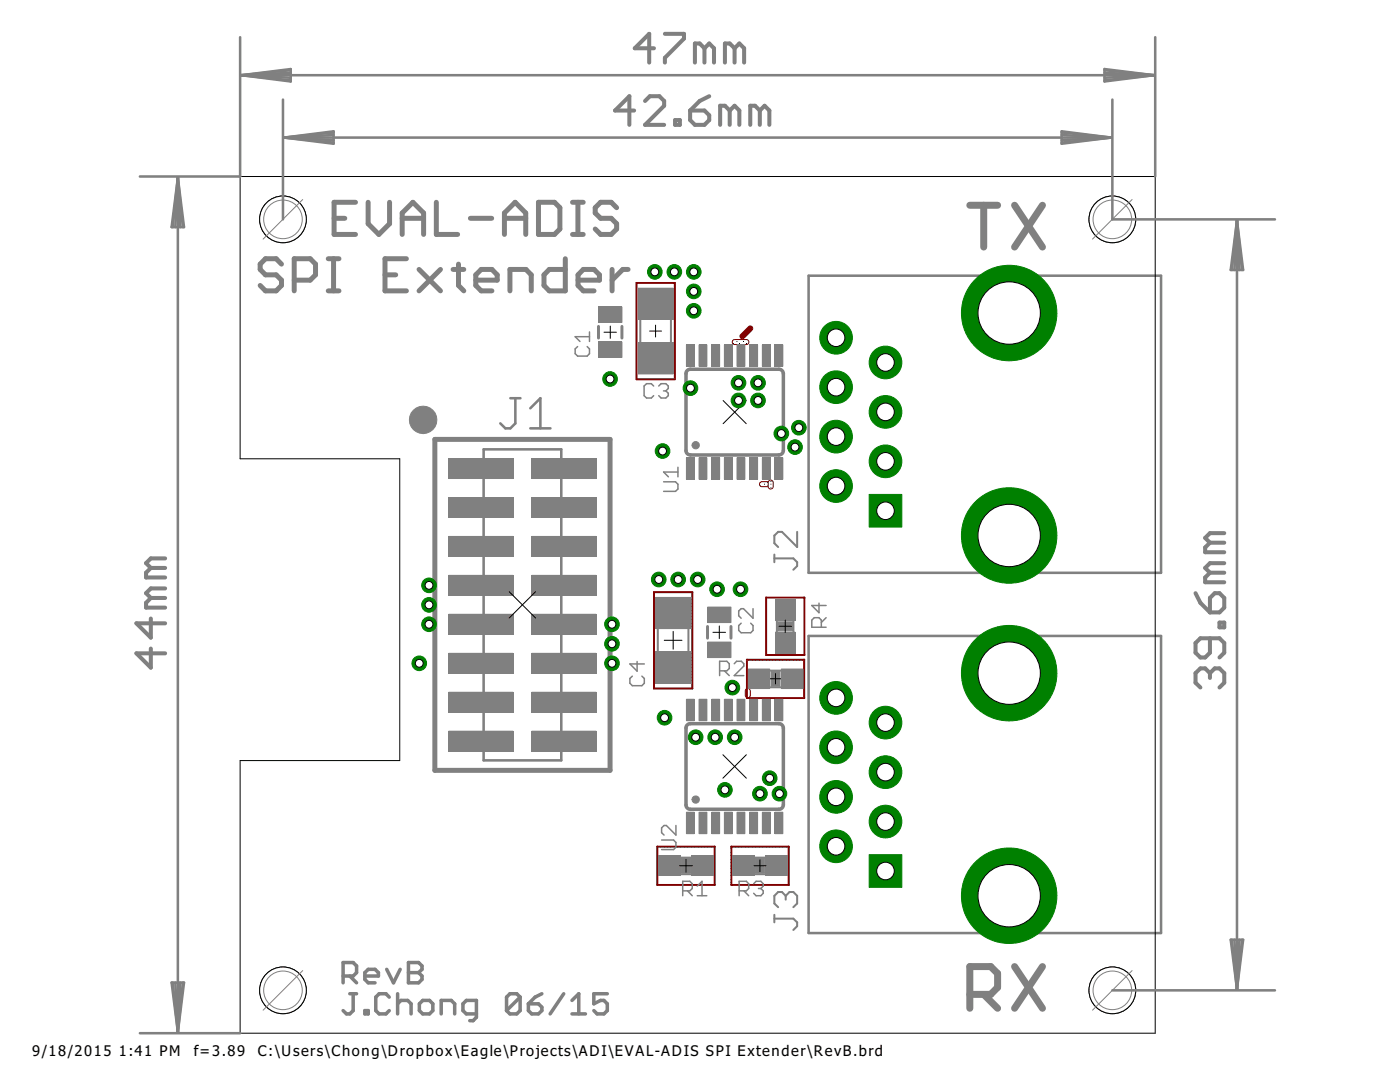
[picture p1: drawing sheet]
<svg xmlns="http://www.w3.org/2000/svg" width="279mm" height="216mm" viewBox="0 0 279 216" stroke-linecap="round" stroke-linejoin="round" font-family="sans-serif">
<defs><g id="words">
<g font-size="3.5">
<text x="6.4" y="210.7">9/18/2015</text>
<text x="23.7" y="210.7">1:41 PM</text>
<text x="38.7" y="210.7">f=3.89</text>
<text x="51.4" y="210.7">C:\Users\Chong\Dropbox\Eagle\Projects\ADI\EVAL-ADIS SPI Extender\RevB.brd</text>
</g>
</g></defs>
<g fill="#800000" stroke="#800000" stroke-width=".2">
<path d="M149.4 65.1a.5 .5 0 0 1 .7 .1 .5 .5 0 0 1 0 .6l-1.6 1.7a.5 .5 0 0 1-.7-.1 .5 .5 0 0 1 0-.6z"/>
<path d="M146.2 68l.3-.2h2.7a.5 .5 0 0 1 .3 .6 .5 .5 0 0 1-.4 .3h-2.8a.49 .49 0 0 1-.1-.7z"/>
<path d="M151.7 96.3l.3-.2 1.9 .1a.5 .5 0 0 1 .2 .5 .5 .5 0 0 1-.4 .4l-1.9-.1a.49 .49 0 0 1-.1-.7z"/>
<path d="M153.4 96a.5 .5 0 0 1 .5-.2 .5 .5 0 0 1 .4 .4l-.1 1.2a.5 .5 0 0 1-.5 .2 .5 .5 0 0 1-.4-.4z"/>
<path d="M148.8 137.6a.5 .5 0 0 1 .5-.2 .5 .5 0 0 1 .4 .4l-.1 1.2a.5 .5 0 0 1-.5 .2 .5 .5 0 0 1-.4-.4z"/>
<path d="M126.9 56.4h.2v19.4l-.2-.1z"/>
<path d="M134.6 56.4h.2l-.1 19.4-.1-.1z"/>
<path d="M126.9 75.6h7.8l.1 .1-7.8 .1z"/>
<path d="M126.9 56.4h7.8l.1 .1-7.8 .1z"/>
<path d="M130.4 118.1h.2v19.4l-.2-.1z"/>
<path d="M138.1 118.1h.2l-.1 19.4-.1-.1z"/>
<path d="M130.4 137.4l7.8-.1 .1 .1-7.8 .1z"/>
<path d="M130.4 118.1h7.8l.1 .1-7.8 .1z"/>
<path d="M131.1 176.5h11.6v.1l-11.6 .1z"/>
<path d="M131.1 168.9h.2l-.1 7.8-.1-.1z"/>
<path d="M131.1 168.9l11.6-.1v.2h-11.6z"/>
<path d="M142.6 168.8l.1 .1v7.8l-.2-.1z"/>
<path d="M149 139.3l11.5-.1 .1 .1-11.6 .1z"/>
<path d="M149 131.6h.2l-.1 7.8-.1-.1z"/>
<path d="M149 131.6h11.5l.1 .1h-11.6z"/>
<path d="M160.4 131.6h.2l-.1 7.8-.1-.1z"/>
<path d="M145.9 176.5h11.5l.1 .1-11.6 .1z"/>
<path d="M145.9 168.9h.1v7.8l-.1-.1z"/>
<path d="M145.9 168.9l11.5-.1 .1 .2h-11.6z"/>
<path d="M157.4 168.8l.1 .1-.1 7.8-.1-.1z"/>
<path d="M152.8 119.2h.2l-.1 11.6-.1-.1z"/>
<path d="M152.8 119.2l7.8-.1v.2h-7.7z"/>
<path d="M160.4 119.2h.2v11.6l-.2-.1z"/>
<path d="M152.8 130.7l7.8-.1v.1l-7.7 .1z"/>
</g>
<g fill="#808080" stroke="#808080" stroke-width=".2">
<path d="M119.5 68.2h4.6v3.1h-4.6z"/>
<path d="M119.5 61.3h4.6v3h-4.6z"/>
<path d="M141.2 128.1h4.7v3.1h-4.7z"/>
<path d="M141.2 121.1h4.7v3.1h-4.7z"/>
<path d="M127.3 68.4h7v6.2h-7z"/>
<path d="M127.3 57.5h7v6.2h-7z"/>
<path d="M130.9 130.1h6.9v6.2h-6.9z"/>
<path d="M130.9 119.2h6.9v6.2h-6.9z"/>
<path d="M89.6 91.5h12.8v4h-12.8z"/>
<path d="M106.1 91.5h12.9v4h-12.9z"/>
<path d="M89.6 99.3h12.8v4h-12.8z"/>
<path d="M106.1 99.3h12.9v4h-12.9z"/>
<path d="M89.6 107h12.8v4h-12.8z"/>
<path d="M106.1 107h12.9v4h-12.9z"/>
<path d="M89.6 114.8h12.8v4h-12.8z"/>
<path d="M106.1 114.8h12.9v4h-12.9z"/>
<path d="M89.6 122.6h12.8v4h-12.8z"/>
<path d="M106.1 122.6h12.9v4h-12.9z"/>
<path d="M89.6 130.4h12.8v3.9h-12.8z"/>
<path d="M106.1 130.4h12.9v3.9h-12.9z"/>
<path d="M89.6 138.1h12.8v4h-12.8z"/>
<path d="M106.1 138.1h12.9v4h-12.9z"/>
<path d="M89.6 145.9h12.8v4h-12.8z"/>
<path d="M106.1 145.9h12.9v4h-12.9z"/>
<path d="M137 91.4h1.6v4.2h-1.6z"/>
<path d="M139.5 91.4h1.6v4.2h-1.6z"/>
<path d="M142 91.4h1.6v4.2h-1.6z"/>
<path d="M144.6 91.4h1.5v4.2h-1.5z"/>
<path d="M147.1 91.4h1.6v4.2h-1.6z"/>
<path d="M149.6 91.4h1.6v4.2h-1.6z"/>
<path d="M152.1 91.4h1.6v4.2h-1.6z"/>
<path d="M154.7 91.4h1.5v4.2h-1.5z"/>
<path d="M154.7 68.8h1.5v4.3h-1.5z"/>
<path d="M152.1 68.8h1.6v4.3h-1.6z"/>
<path d="M149.6 68.8h1.6v4.3h-1.6z"/>
<path d="M147.1 68.8h1.6v4.3h-1.6z"/>
<path d="M144.6 68.8h1.5v4.3h-1.5z"/>
<path d="M142 68.8h1.6v4.3h-1.6z"/>
<path d="M139.5 68.8h1.6v4.3h-1.6z"/>
<path d="M137 68.8h1.6v4.3h-1.6z"/>
<path d="M137 162.1h1.6v4.2h-1.6z"/>
<path d="M139.5 162.1h1.6v4.2h-1.6z"/>
<path d="M142 162.1h1.6v4.2h-1.6z"/>
<path d="M144.6 162.1h1.5v4.2h-1.5z"/>
<path d="M147.1 162.1h1.6v4.2h-1.6z"/>
<path d="M149.6 162.1h1.6v4.2h-1.6z"/>
<path d="M152.1 162.1h1.6v4.2h-1.6z"/>
<path d="M154.7 162.1h1.5v4.2h-1.5z"/>
<path d="M154.7 139.5h1.5v4.3h-1.5z"/>
<path d="M152.1 139.5h1.6v4.3h-1.6z"/>
<path d="M149.6 139.5h1.6v4.3h-1.6z"/>
<path d="M147.1 139.5h1.6v4.3h-1.6z"/>
<path d="M144.6 139.5h1.5v4.3h-1.5z"/>
<path d="M142 139.5h1.6v4.3h-1.6z"/>
<path d="M139.5 139.5h1.6v4.3h-1.6z"/>
<path d="M137 139.5h1.6v4.3h-1.6z"/>
<path d="M138.1 170.8h4.2v3.9h-4.2z"/>
<path d="M131.5 170.8h4.2v3.9h-4.2z"/>
<path d="M155.9 133.5h4.3v3.9h-4.3z"/>
<path d="M149.3 133.5h4.3v3.9h-4.3z"/>
<path d="M152.8 170.8h4.3v3.9h-4.3z"/>
<path d="M146.2 170.8h4.3v3.9h-4.3z"/>
<path d="M154.8 126.1h3.9v4.3h-3.9z"/>
<path d="M154.8 119.5h3.9v4.3h-3.9z"/>
<path d="M136 171.3h1.8v2.9h-1.8z"/>
<path d="M153.9 134h1.8v2.9h-1.8z"/>
<path d="M150.8 171.3h1.7v2.9h-1.7z"/>
<path d="M155.2 124.1h3v1.8h-3z"/>
<path d="M127.5 69.8h6.6v2.9h-6.6z"/>
<path d="M127.5 59.5h6.6v2.9h-6.6z"/>
<path d="M131 131.4h6.6v3h-6.6z"/>
<path d="M131 121.1h6.6v3h-6.6z"/>
<path d="M147.3 92.3h1.2v2.4h-1.2z"/>
<path d="M144.8 92.3h1.1v2.4h-1.1z"/>
<path d="M142.2 92.3h1.2v2.4h-1.2z"/>
<path d="M139.7 92.3h1.2v2.4h-1.2z"/>
<path d="M149.8 92.3h1.2v2.4h-1.2z"/>
<path d="M152.3 92.3h1.2v2.4h-1.2z"/>
<path d="M154.9 92.3h1.1v2.4h-1.1z"/>
<path d="M137.2 92.3h1.2v2.4h-1.2z"/>
<path d="M144.8 69.8h1.1v2.3h-1.1z"/>
<path d="M147.3 69.8h1.2v2.3h-1.2z"/>
<path d="M149.8 69.8h1.2v2.3h-1.2z"/>
<path d="M152.3 69.8h1.2v2.3h-1.2z"/>
<path d="M142.2 69.8h1.2v2.3h-1.2z"/>
<path d="M139.7 69.8h1.2v2.3h-1.2z"/>
<path d="M137.2 69.8h1.2v2.3h-1.2z"/>
<path d="M154.9 69.8h1.1v2.3h-1.1z"/>
<path d="M147.3 163h1.2v2.4h-1.2z"/>
<path d="M144.8 163h1.1v2.4h-1.1z"/>
<path d="M142.2 163h1.2v2.4h-1.2z"/>
<path d="M139.7 163h1.2v2.4h-1.2z"/>
<path d="M149.8 163h1.2v2.4h-1.2z"/>
<path d="M152.3 163h1.2v2.4h-1.2z"/>
<path d="M154.9 163h1.1v2.4h-1.1z"/>
<path d="M137.2 163h1.2v2.4h-1.2z"/>
<path d="M144.8 140.5h1.1v2.3h-1.1z"/>
<path d="M147.3 140.5h1.2v2.3h-1.2z"/>
<path d="M149.8 140.5h1.2v2.3h-1.2z"/>
<path d="M152.3 140.5h1.2v2.3h-1.2z"/>
<path d="M142.2 140.5h1.2v2.3h-1.2z"/>
<path d="M139.7 140.5h1.2v2.3h-1.2z"/>
<path d="M137.2 140.5h1.2v2.3h-1.2z"/>
<path d="M154.9 140.5h1.1v2.3h-1.1z"/>
<path d="M138.2 170.9h2v3.7h-2z"/>
<path d="M133.7 170.9h1.9v3.7h-1.9z"/>
<path d="M156.1 133.6h1.9v3.7h-1.9z"/>
<path d="M151.6 133.6h1.9v3.7h-1.9z"/>
<path d="M153 170.9h1.9v3.7h-1.9z"/>
<path d="M148.4 170.9h2v3.7h-2z"/>
<path d="M154.9 126.3h3.6v1.9h-3.6z"/>
<path d="M154.9 121.7h3.6v2h-3.6z"/>
</g>
<path d="M119.4 65.1v2.4M124.1 65.1v2.4M141.2 125v2.3M145.9 125v2.3" fill="none" stroke="#808080" stroke-width=".59"/>
<g fill="none" stroke="#808080" stroke-width=".99">
<path d="M56.2 52.7l-1.1-1.1h-2.1l-1.1 1.1v1.1l1.1 1h2.1l1.1 1.1v1.1l-1.1 1h-2.1l-1.1-1M58.7 55.9h3.2l1.1-1.1v-2.1l-1.1-1.1h-3.2v6.4M65.5 51.6h2.1M65.5 58h2.1M66.6 51.6v6.4M66.7 43.6h2.1M71 40.4h-4.3v6.4h4.3M73.5 40.4v4.2l2.1 2.2 2.1-2.2v-4.2M76.8 54.8h2.2M80.3 43.6h4.2M80.3 46.8v-4.3l2.1-2.1 2.1 2.1v4.3M81.1 51.6h-4.3v6.4h4.3"/>
<path d="M83.6 53.8l4.3 4.2M87.1 40.4v6.4h4.2M87.9 53.8l-4.3 4.2M90.4 53.8h2.2M91.5 52.7v4.3l1.1 1M93.9 43.6h4.2M95 55.9h4.2v-1.1l-1-1h-2.2l-1 1v2.2l1 1h2.2M100.7 43.6h4.2M100.7 46.8v-4.3l2.1-2.1 2.1 2.1v4.3M101.8 58v-4.2h3.2l1 1v3.2M107.5 40.4h3.2l1 1v4.3l-1 1.1h-3.2zM112.8 51.6v6.4h-3.2l-1-1v-2.2l1-1h3.2"/>
<path d="M114.3 40.4h2.1M114.3 46.8h2.1M115.3 40.4v6.4M115.4 55.9h4.2v-1.1l-1-1h-2.2l-1 1v2.2l1 1h2.2M122.2 53.8v4.2M123.1 41.4l-1.1-1h-2.1l-1.1 1v1.1l1.1 1.1h2.1l1.1 1v1.1l-1.1 1.1h-2.1l-1.1-1.1M125.3 53.8h-1l-2.1 2.1M86.8 87.7h35v66h-35z"/>
</g>
<g fill="none" stroke="#808080" stroke-width=".7">
<path d="M137.2 73.9l.6-.2h17.6l.7 .2 .2 .6v15.4l-.2 .6-.7 .3h-17.6l-.6-.3-.3-.6v-15.4zM137.2 144.7l.6-.3h17.6l.5 .1 .3 .3 .1 .5v15.3l-.1 .5-.3 .3-.5 .1h-17.6l-.5-.1-.3-.3-.1-.5v-15.3zM68.5 194.8h2l.7-.7v-1.4l-.7-.6h-2v4M69.8 198.3h1.4M69.8 194.8l1.4 1.3M70.5 198.3v3.4l-.7 .6h-.6l-.7-.6M72.8 194.8h2.7v-.7l-.7-.7h-1.3l-.7 .7v1.3l.7 .7h1.3M77.2 193.4l1.3 2.7 1.4-2.7M77.7 199l-.7-.7h-1.3l-.7 .7v2.7l.7 .6h1.3l.7-.6M79.4 198.3v4M81.5 192.1h2l.7 .6v.7l-.7 .7 .7 .7v.6l-.7 .7h-2zM81.5 194.1h2"/>
<path d="M103.8 199v2.7l-.7 .6h-1.3l-.7-.6M103.8 199l-.7-.7h-1.3l-.7 .7v2.7M103.8 199l-2.7 2.7M108.1 198.3l-1.3 .7-1.3 1.3M112.5 198.3l-2.7 4M114.2 199.6l1.3-1.3v4M121.2 198.3h-2.7v2l1.3-.7h.7l.7 .7v1.4l-.7 .6h-1.3l-.7-.6M72.8 201.7h.7v.6h-.7zM79.4 200.3l.6-.7h1.4l.6 .7v2M83.7 200.3l.7-.7h1.3l.7 .7v1.4l-.7 .6h-1.3l-.7-.6zM88.1 202.3v-2.7h2l.6 .7v2M95.1 202.3h-2l-.7-.6v-1.4l.7-.7h2v3.4l-.7 .7h-.7"/>
<path d="M105.5 200.3h2l.6 .7v.7l-.6 .6h-1.4l-.6-.6zM114.2 202.3h2.6"/>
</g>
<g fill="#808080" stroke="#808080" stroke-width=".2">
<path d="M138.4 88.3a.73 .73 0 0 1 1.1 .2 .73 .73 0 0 1-.5 1.1 .73 .73 0 0 1-.9-.8l.8 .1-.8-.1z" fill-rule="evenodd"/>
<path d="M138.4 159a.73 .73 0 0 1 1.1 .2 .73 .73 0 0 1-.5 1.1 .73 .73 0 0 1-.9-.8l.8 .1-.8-.1z" fill-rule="evenodd"/>
<circle cx="84.4" cy="83.8" r="2.74"/>
</g>
<g fill="none" stroke="#808080" stroke-width=".3">
<path d="M115.3 69.2l-.5 .4v1l.5 .5h1.9l.4-.5v-1l-.4-.4M117.6 66.2v1.9M117.6 67.2h-2.8l.9 .9M130.5 77l-.5-.4h-1l-.5 .4v2l.5 .4h1l.5-.4M131.5 77l.4-.4h1l.5 .4v.5l-.5 .5M132.4 78h.5M132.9 78l.5 .5v.5l-.5 .4h-1l-.4-.4M132.4 96.1h2.4l.5 .5v1l-.5 .4h-2.4M135.3 93.2v1.9M135.3 94.2h-2.9l1 .9M126.2 134.9l-.5 .5v.9l.5 .5h1.9l.5-.5v-.9l-.5-.5M127.1 132v1.9l-1.4-1.4h2.9"/>
<path d="M143.6 133.9h1.5l.4-.5v-1l-.4-.4h-1.5v2.8M144.6 133.9l.9 .9M146.5 132.4l.5-.4h1l.4 .4v.5l-1.9 1.9h1.9M147.9 124.4l-.5 .4v1l.5 .5h1.9l.5-.5v-1l-.5-.4M150.3 121.5v1.9l-1.9-1.9h-.5l-.5 .4v1l.5 .5M163.4 120.4v1.9l-1.4-1.5h2.9M163.9 125.2v-1.5l-.5-.4h-.9l-.5 .4v1.5h2.9M164.9 123.3l-1 .9M132 167.6h2.4l.5 .5v1l-.5 .4h-2.4M134.9 164.7v1.9l-1.9-1.9h-.5l-.5 .5v1l.5 .4M136.2 177.8h1.5l.5-.5v-1l-.5-.4h-1.5v2.8M137.2 177.8l1 .9"/>
<path d="M139.1 176.8l1-.9v2.8M139.1 178.7h2M147.5 177.8h1.4l.5-.5v-1l-.5-.4h-1.4v2.8M148.5 177.8l.9 .9M150.4 176.3l.5-.4h.9l.5 .4v.5l-.5 .5M151.4 177.3h.4M151.8 177.3l.5 .5v.4l-.5 .5h-.9l-.5-.5"/>
</g>
<path d="M101.9 79.5h2M102.8 79.5v5l-.9 1h-1l-1.1-1M96.5 89.7h15.5v62h-15.5zM105.8 85.5h4.1M105.8 81.5l2-2v6M161.4 114.3h70.3M161.4 114.3v-59.3h70.3v59.3M161.4 126.9v59.3M161.4 126.9h70.3M231.7 126.9v59.3M161.4 186.2h70.3" fill="none" stroke="#808080" stroke-width=".51"/>
<g fill="none" stroke="#808080" stroke-width=".4">
<path d="M127.8 62.3v7.5M133.9 62.3v7.5M154.5 111.4h3.8l.8 .8v.7l-.8 .8M154.5 110.7v1.5M159.1 106.1v3.1l-3-3.1h-.8l-.8 .8v1.5l.8 .8M131.3 124v7.5M137.4 124v7.5M153.4 137.1h2.7M153.4 133.8h2.7M155 123.6v2.7M158.3 123.6v2.7M135.5 174.4h2.8"/>
<path d="M135.5 171.1h2.8M150.3 174.4h2.8M150.3 171.1h2.8M156.8 178.8l.8-.8h.7l.8 .8v1.5l-.8 .7M156.8 178.8l-.7-.8h-.8l-.8 .8v1.5l.8 .7M156.8 178.8v.7M154.5 183.3h3.8l.8 .7v.8l-.8 .8M154.5 182.5v1.5"/>
</g>
<path d="M193.5 41h5.6M196.3 41v8.3M202.5 41l5.5 8.3M208 41l-5.5 8.3M193.5 198.4h4.2l1.4-1.4v-2.8l-1.4-1.3h-4.2v8.3M196.3 198.4l2.8 2.8M202.5 192.9l5.5 8.3M208 192.9l-5.5 8.3" fill="none" stroke="#808080" stroke-width="1.4"/>
<g fill="none" stroke="#000" stroke-width=".2">
<path d="M120.5 66.3h2.5M121.8 65.1v2.4M129.6 66.1h2.4M130.8 64.9v2.3M144.3 79.9l4.6 4.6M148.9 79.9l-4.6 4.6M174.1 99.3l5.3 5.3M179.4 99.3l-5.3 5.3M101.6 118.1l5.3 5.2M106.9 118.1l-5.3 5.2M132.6 127.8h3.5M134.3 126v3.5"/>
<path d="M142.3 126.2h2.5M143.6 124.9v2.5M153.7 135.4h2.1M154.8 134.4v2.1M155.5 125h2.5M156.7 123.7v2.5M144.3 150.6l4.6 4.7M148.9 150.6l-4.6 4.7M135.6 172.7h2.6M136.9 171.5v2.5M150.5 172.7h2.3M151.7 171.6v2.3"/>
<path d="M174.1 171.2l5.3 5.2M179.4 171.2l-5.3 5.2"/>
</g>
<path d="M173.5 98.7h6.5v6.5h-6.5z" fill="#008000" stroke="#008000" stroke-width=".2"/>
<circle cx="176.7" cy="101.9" r="1.76" fill="#fff" stroke="#000" stroke-width=".2"/>
<circle cx="166.9" cy="97" r="3.3" fill="#008000" stroke="#008000" stroke-width=".2"/>
<circle cx="166.9" cy="97" r="1.76" fill="#fff" stroke="#000" stroke-width=".2"/>
<circle cx="166.9" cy="87.1" r="3.3" fill="#008000" stroke="#008000" stroke-width=".2"/>
<circle cx="166.9" cy="87.1" r="1.76" fill="#fff" stroke="#000" stroke-width=".2"/>
<circle cx="176.7" cy="92.1" r="3.3" fill="#008000" stroke="#008000" stroke-width=".2"/>
<circle cx="176.7" cy="92.1" r="1.76" fill="#fff" stroke="#000" stroke-width=".2"/>
<circle cx="176.7" cy="82.2" r="3.3" fill="#008000" stroke="#008000" stroke-width=".2"/>
<circle cx="176.7" cy="82.2" r="1.76" fill="#fff" stroke="#000" stroke-width=".2"/>
<circle cx="166.9" cy="77.3" r="3.3" fill="#008000" stroke="#008000" stroke-width=".2"/>
<circle cx="166.9" cy="77.3" r="1.76" fill="#fff" stroke="#000" stroke-width=".2"/>
<circle cx="176.7" cy="72.3" r="3.3" fill="#008000" stroke="#008000" stroke-width=".2"/>
<circle cx="176.7" cy="72.3" r="1.76" fill="#fff" stroke="#000" stroke-width=".2"/>
<circle cx="166.9" cy="67.4" r="3.3" fill="#008000" stroke="#008000" stroke-width=".2"/>
<circle cx="166.9" cy="67.4" r="1.76" fill="#fff" stroke="#000" stroke-width=".2"/>
<circle cx="201.4" cy="106.8" r="9.5" fill="#008000" stroke="#008000" stroke-width=".2"/>
<circle cx="201.4" cy="106.8" r="6.2" fill="#fff" stroke="#000" stroke-width=".2"/>
<circle cx="201.4" cy="62.5" r="9.5" fill="#008000" stroke="#008000" stroke-width=".2"/>
<circle cx="201.4" cy="62.5" r="6.2" fill="#fff" stroke="#000" stroke-width=".2"/>
<path d="M173.5 170.5h6.5v6.6h-6.5z" fill="#008000" stroke="#008000" stroke-width=".2"/>
<circle cx="176.7" cy="173.8" r="1.76" fill="#fff" stroke="#000" stroke-width=".2"/>
<circle cx="166.9" cy="168.9" r="3.3" fill="#008000" stroke="#008000" stroke-width=".2"/>
<circle cx="166.9" cy="168.9" r="1.76" fill="#fff" stroke="#000" stroke-width=".2"/>
<circle cx="166.9" cy="159" r="3.3" fill="#008000" stroke="#008000" stroke-width=".2"/>
<circle cx="166.9" cy="159" r="1.76" fill="#fff" stroke="#000" stroke-width=".2"/>
<circle cx="176.7" cy="163.9" r="3.3" fill="#008000" stroke="#008000" stroke-width=".2"/>
<circle cx="176.7" cy="163.9" r="1.76" fill="#fff" stroke="#000" stroke-width=".2"/>
<circle cx="176.7" cy="154.1" r="3.3" fill="#008000" stroke="#008000" stroke-width=".2"/>
<circle cx="176.7" cy="154.1" r="1.76" fill="#fff" stroke="#000" stroke-width=".2"/>
<circle cx="166.9" cy="149.1" r="3.3" fill="#008000" stroke="#008000" stroke-width=".2"/>
<circle cx="166.9" cy="149.1" r="1.76" fill="#fff" stroke="#000" stroke-width=".2"/>
<circle cx="176.7" cy="144.2" r="3.3" fill="#008000" stroke="#008000" stroke-width=".2"/>
<circle cx="176.7" cy="144.2" r="1.76" fill="#fff" stroke="#000" stroke-width=".2"/>
<circle cx="166.9" cy="139.3" r="3.3" fill="#008000" stroke="#008000" stroke-width=".2"/>
<circle cx="166.9" cy="139.3" r="1.76" fill="#fff" stroke="#000" stroke-width=".2"/>
<circle cx="201.4" cy="178.7" r="9.5" fill="#008000" stroke="#008000" stroke-width=".2"/>
<circle cx="201.4" cy="178.7" r="6.2" fill="#fff" stroke="#000" stroke-width=".2"/>
<circle cx="201.4" cy="134.3" r="9.5" fill="#008000" stroke="#008000" stroke-width=".2"/>
<circle cx="201.4" cy="134.3" r="6.2" fill="#fff" stroke="#000" stroke-width=".2"/>
<circle cx="151.3" cy="76.4" r="1.46" fill="#008000" stroke="#008000" stroke-width=".2"/>
<circle cx="151.3" cy="76.4" r=".78" fill="#fff" stroke="#000" stroke-width=".2"/>
<circle cx="151.3" cy="79.9" r="1.46" fill="#008000" stroke="#008000" stroke-width=".2"/>
<circle cx="151.3" cy="79.9" r=".78" fill="#fff" stroke="#000" stroke-width=".2"/>
<circle cx="147.4" cy="76.4" r="1.46" fill="#008000" stroke="#008000" stroke-width=".2"/>
<circle cx="147.4" cy="76.4" r=".78" fill="#fff" stroke="#000" stroke-width=".2"/>
<circle cx="147.4" cy="79.9" r="1.46" fill="#008000" stroke="#008000" stroke-width=".2"/>
<circle cx="147.4" cy="79.9" r=".78" fill="#fff" stroke="#000" stroke-width=".2"/>
<circle cx="122.1" cy="124.6" r="1.46" fill="#008000" stroke="#008000" stroke-width=".2"/>
<circle cx="122.1" cy="124.6" r=".78" fill="#fff" stroke="#000" stroke-width=".2"/>
<circle cx="85.6" cy="124.6" r="1.46" fill="#008000" stroke="#008000" stroke-width=".2"/>
<circle cx="85.6" cy="124.6" r=".78" fill="#fff" stroke="#000" stroke-width=".2"/>
<circle cx="85.6" cy="120.7" r="1.46" fill="#008000" stroke="#008000" stroke-width=".2"/>
<circle cx="85.6" cy="120.7" r=".78" fill="#fff" stroke="#000" stroke-width=".2"/>
<circle cx="85.6" cy="116.8" r="1.46" fill="#008000" stroke="#008000" stroke-width=".2"/>
<circle cx="85.6" cy="116.8" r=".78" fill="#fff" stroke="#000" stroke-width=".2"/>
<circle cx="138.5" cy="62" r="1.46" fill="#008000" stroke="#008000" stroke-width=".2"/>
<circle cx="138.5" cy="62" r=".78" fill="#fff" stroke="#000" stroke-width=".2"/>
<circle cx="138.5" cy="58.1" r="1.46" fill="#008000" stroke="#008000" stroke-width=".2"/>
<circle cx="138.5" cy="58.1" r=".78" fill="#fff" stroke="#000" stroke-width=".2"/>
<circle cx="138.5" cy="54.3" r="1.46" fill="#008000" stroke="#008000" stroke-width=".2"/>
<circle cx="138.5" cy="54.3" r=".78" fill="#fff" stroke="#000" stroke-width=".2"/>
<circle cx="134.6" cy="54.3" r="1.46" fill="#008000" stroke="#008000" stroke-width=".2"/>
<circle cx="134.6" cy="54.3" r=".78" fill="#fff" stroke="#000" stroke-width=".2"/>
<circle cx="130.7" cy="54.3" r="1.46" fill="#008000" stroke="#008000" stroke-width=".2"/>
<circle cx="130.7" cy="54.3" r=".78" fill="#fff" stroke="#000" stroke-width=".2"/>
<circle cx="155.9" cy="86.5" r="1.46" fill="#008000" stroke="#008000" stroke-width=".2"/>
<circle cx="155.9" cy="86.5" r=".78" fill="#fff" stroke="#000" stroke-width=".2"/>
<circle cx="158.7" cy="89.2" r="1.46" fill="#008000" stroke="#008000" stroke-width=".2"/>
<circle cx="158.7" cy="89.2" r=".78" fill="#fff" stroke="#000" stroke-width=".2"/>
<circle cx="159.4" cy="85.3" r="1.46" fill="#008000" stroke="#008000" stroke-width=".2"/>
<circle cx="159.4" cy="85.3" r=".78" fill="#fff" stroke="#000" stroke-width=".2"/>
<circle cx="122.1" cy="128.5" r="1.46" fill="#008000" stroke="#008000" stroke-width=".2"/>
<circle cx="122.1" cy="128.5" r=".78" fill="#fff" stroke="#000" stroke-width=".2"/>
<circle cx="122.1" cy="132.4" r="1.46" fill="#008000" stroke="#008000" stroke-width=".2"/>
<circle cx="122.1" cy="132.4" r=".78" fill="#fff" stroke="#000" stroke-width=".2"/>
<circle cx="151.7" cy="158.4" r="1.46" fill="#008000" stroke="#008000" stroke-width=".2"/>
<circle cx="151.7" cy="158.4" r=".78" fill="#fff" stroke="#000" stroke-width=".2"/>
<circle cx="155.6" cy="158.4" r="1.46" fill="#008000" stroke="#008000" stroke-width=".2"/>
<circle cx="155.6" cy="158.4" r=".78" fill="#fff" stroke="#000" stroke-width=".2"/>
<circle cx="153.6" cy="155.3" r="1.46" fill="#008000" stroke="#008000" stroke-width=".2"/>
<circle cx="153.6" cy="155.3" r=".78" fill="#fff" stroke="#000" stroke-width=".2"/>
<circle cx="146.6" cy="147.1" r="1.46" fill="#008000" stroke="#008000" stroke-width=".2"/>
<circle cx="146.6" cy="147.1" r=".78" fill="#fff" stroke="#000" stroke-width=".2"/>
<circle cx="142.7" cy="147.1" r="1.46" fill="#008000" stroke="#008000" stroke-width=".2"/>
<circle cx="142.7" cy="147.1" r=".78" fill="#fff" stroke="#000" stroke-width=".2"/>
<circle cx="138.8" cy="147.1" r="1.46" fill="#008000" stroke="#008000" stroke-width=".2"/>
<circle cx="138.8" cy="147.1" r=".78" fill="#fff" stroke="#000" stroke-width=".2"/>
<circle cx="131.5" cy="115.6" r="1.46" fill="#008000" stroke="#008000" stroke-width=".2"/>
<circle cx="131.5" cy="115.6" r=".78" fill="#fff" stroke="#000" stroke-width=".2"/>
<circle cx="135.3" cy="115.6" r="1.46" fill="#008000" stroke="#008000" stroke-width=".2"/>
<circle cx="135.3" cy="115.6" r=".78" fill="#fff" stroke="#000" stroke-width=".2"/>
<circle cx="139.2" cy="115.6" r="1.46" fill="#008000" stroke="#008000" stroke-width=".2"/>
<circle cx="139.2" cy="115.6" r=".78" fill="#fff" stroke="#000" stroke-width=".2"/>
<circle cx="143.1" cy="117.6" r="1.46" fill="#008000" stroke="#008000" stroke-width=".2"/>
<circle cx="143.1" cy="117.6" r=".78" fill="#fff" stroke="#000" stroke-width=".2"/>
<circle cx="146.2" cy="137.2" r="1.46" fill="#008000" stroke="#008000" stroke-width=".2"/>
<circle cx="146.2" cy="137.2" r=".78" fill="#fff" stroke="#000" stroke-width=".2"/>
<circle cx="137.8" cy="77.4" r="1.46" fill="#008000" stroke="#008000" stroke-width=".2"/>
<circle cx="137.8" cy="77.4" r=".78" fill="#fff" stroke="#000" stroke-width=".2"/>
<circle cx="132.2" cy="90" r="1.46" fill="#008000" stroke="#008000" stroke-width=".2"/>
<circle cx="132.2" cy="90" r=".78" fill="#fff" stroke="#000" stroke-width=".2"/>
<circle cx="83.7" cy="132.4" r="1.46" fill="#008000" stroke="#008000" stroke-width=".2"/>
<circle cx="83.7" cy="132.4" r=".78" fill="#fff" stroke="#000" stroke-width=".2"/>
<circle cx="121.8" cy="75.6" r="1.46" fill="#008000" stroke="#008000" stroke-width=".2"/>
<circle cx="121.8" cy="75.6" r=".78" fill="#fff" stroke="#000" stroke-width=".2"/>
<circle cx="147.8" cy="117.6" r="1.46" fill="#008000" stroke="#008000" stroke-width=".2"/>
<circle cx="147.8" cy="117.6" r=".78" fill="#fff" stroke="#000" stroke-width=".2"/>
<circle cx="144.7" cy="157.6" r="1.46" fill="#008000" stroke="#008000" stroke-width=".2"/>
<circle cx="144.7" cy="157.6" r=".78" fill="#fff" stroke="#000" stroke-width=".2"/>
<circle cx="132.6" cy="143.2" r="1.46" fill="#008000" stroke="#008000" stroke-width=".2"/>
<circle cx="132.6" cy="143.2" r=".78" fill="#fff" stroke="#000" stroke-width=".2"/>
<g fill="none" stroke="#000" stroke-width=".2">
<path d="M47.9 91.5v-56.3h182.6v171h-182.6"/>
<circle cx="56.5" cy="197.6" r="4.7"/>
</g>
<circle cx="56.5" cy="197.6" r="4.7" fill="#fff" stroke="#000" stroke-width=".2"/>
<circle cx="222" cy="197.6" r="4.7" fill="none" stroke="#000" stroke-width=".2"/>
<circle cx="222" cy="197.6" r="4.7" fill="#fff" stroke="#000" stroke-width=".2"/>
<circle cx="222" cy="43.8" r="4.7" fill="none" stroke="#000" stroke-width=".2"/>
<circle cx="222" cy="43.8" r="4.7" fill="#fff" stroke="#000" stroke-width=".2"/>
<circle cx="56.5" cy="43.8" r="4.7" fill="none" stroke="#000" stroke-width=".2"/>
<circle cx="56.5" cy="43.8" r="4.7" fill="#fff" stroke="#000" stroke-width=".2"/>
<path d="M47.9 91.5h31.9v60.3h-31.9v54.4" fill="none" stroke="#000" stroke-width=".2"/>
<g fill="none" stroke="#808080" stroke-width=".2">
<path d="M60.4 39.8l-7.9 7.9M225.9 39.8l-7.9 7.9M60.4 193.7l-7.9 7.9M225.9 193.7l-7.9 7.9"/>
<circle cx="56.5" cy="43.8" r="3.9"/>
<circle cx="222" cy="43.8" r="3.9"/>
<circle cx="56.5" cy="197.6" r="3.9"/>
<circle cx="222" cy="197.6" r="3.9"/>
</g>
<g fill="none" stroke="#808080" stroke-width=".51">
<path d="M47.9 7.4v27.8h-20M48.2 15h182.1M48.2 15l9.8-1.2v2.5zM48.2 15l9.8 .5M48.2 15l9.8 1M56.5 19.9v23.9M58 14.5l-9.8 .5M58 14l-9.8 1M220.4 13.8l9.9 1.2-9.9 1.3zM220.4 14.5l9.9 .5M220.4 14l9.9 1M222 19.9v23.9h32.4"/>
<path d="M230.3 15l-9.9 .5M230.3 15l-9.9 1M230.5 7.4v27.8M35.5 35.5v170.4M35.5 35.5l1.2 9.8h-2.5zM35.5 35.5l-.5 9.8M35.5 35.5l.5 9.8M35.5 35.5l-1 9.8M35.5 35.5l1 9.8M56.7 27.5h165M56.7 27.5l9.9-1.3v2.5zM56.7 27.5l9.9 .5"/>
<path d="M56.7 27.5l9.9 .9M66.6 26.9l-9.9 .6M66.6 26.4l-9.9 1.1M211.9 26.2l9.8 1.3-9.8 1.2zM211.9 26.9l9.8 .6M211.9 26.4l9.8 1.1M221.7 27.5l-9.8 .5M221.7 27.5l-9.8 .9M246.9 44v153.4M246.9 44l1.2 9.9h-2.5zM246.9 44l-.5 9.9M246.9 44l.5 9.9"/>
<path d="M246.9 44l-1 9.9M246.9 44l1 9.9M34.2 196.1h2.5l-1.2 9.8zM34.5 196.1l1 9.8M35 196.1l.5 9.8M36 196.1l-.5 9.8M36.5 196.1l-1 9.8M222 197.6h32.4M245.6 187.5h2.5l-1.2 9.9zM245.9 187.5l1 9.9M246.4 187.5l.5 9.9M247.4 187.5l-.5 9.9"/>
<path d="M247.9 187.5l-1 9.9M27.9 206.2h20"/>
</g>
<g fill="none" stroke="#808080" stroke-width=".8">
<path d="M130.5 9.6h-3.8l2.9-2.8v5.7M132.7 6.8h3.8v.9l-3.8 3.8v1M140.6 9.6l-1-.9h-.9v3.8M140.6 9.6v2.9M140.6 9.6l.9-.9 1 .9v2.9M141.5 19.2l-1.9 1-1.9 1.9M146.6 9.6l-1-.9h-.9v3.8M146.6 9.6v2.9M146.6 9.6l1-.9 .9 .9v2.9M126.6 22.1h-3.9l2.9-2.9v5.7M128.7 20.2l1-1h1.9l.9 1v.9l-3.8 3.8h3.8M134.7 24h1v.9h-1z"/>
<path d="M137.7 22.1h2.9l.9 .9v1l-.9 .9h-1.9l-1-.9zM145.6 22.1l-.9-1h-1v3.8M145.6 22.1v2.8M145.6 22.1l1-1 1 1v2.8M151.6 22.1l-.9-1h-1v3.8M151.6 22.1v2.8M151.6 22.1l1-1 .9 1v2.8M30.1 119.3l-1 1v.9h3.9M30.1 113.3l-1 1v.9h3.9M30.1 119.3h2.9M30.1 113.3h2.9M33 117.4h-2.9l-1 1 1 .9"/>
<path d="M33 111.4h-2.9l-1 1 1 .9M238.6 118.4l1 1.9 1.9 1.9M241.5 119.3l.9-.9h1l.9 .9v1.9l-.9 1h-1.9zM241.5 114.3l-1 .9v1h3.8M241.5 108.3l-1 .9v1h3.8M241.5 114.3h2.8M241.5 108.3h2.8M244.3 112.4h-2.8l-1 .9 1 1M244.3 106.4h-2.8l-1 .9 1 1M30.1 129.4v3.8l-2.9-2.8h5.8M30.1 123.4v3.8l-2.9-2.8h5.8M241.5 134.3l-1-.9h-.9l-1 .9v1.9l1 1"/>
<path d="M241.5 127.4v2.8l-1 1h-.9l-1-1v-1.9l1-.9h3.8l.9 .9v1.9l-.9 1M241.5 134.3l.9-.9h1l.9 .9v1.9l-.9 1M241.5 134.3v1M243.4 124.2h.9v1h-.9z"/>
</g>
<use href="#words"/>
</svg>
